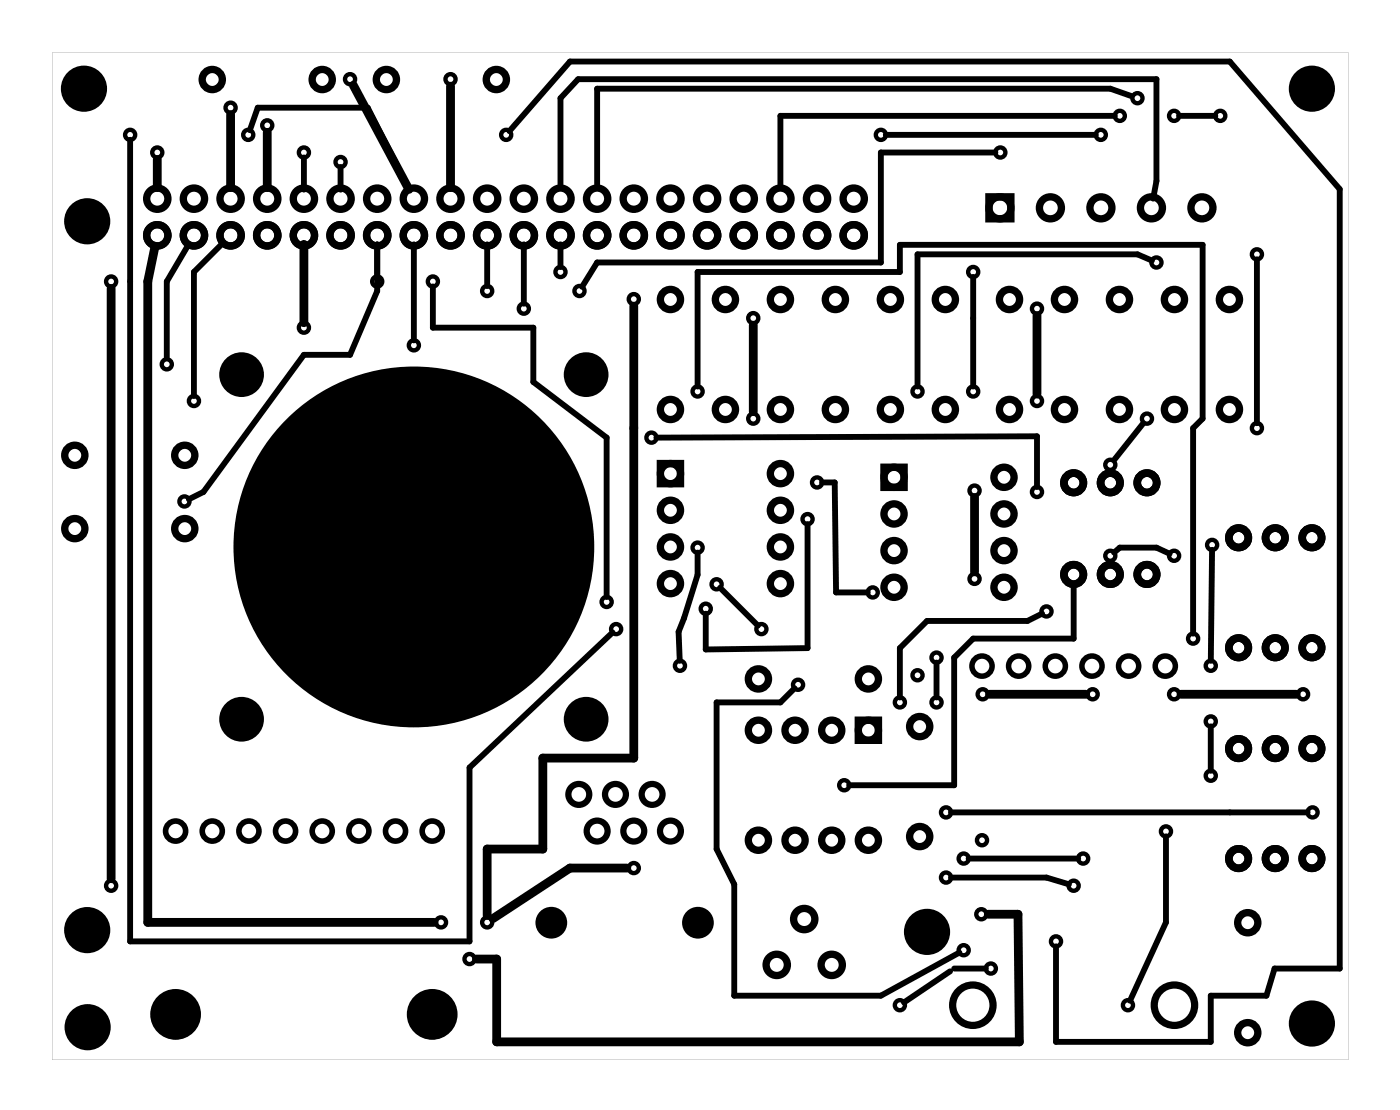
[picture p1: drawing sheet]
<svg xmlns="http://www.w3.org/2000/svg" width="97mm" height="77mm" viewBox="0 0 97 77" stroke-linecap="round" stroke-linejoin="round" font-family="sans-serif">
<path d="M3.6 3.6h89.8v69.8h-89.8zM3.6 3.6v69.8h89.8v-69.8z" fill="#000"/>
<g fill="none" stroke="#000" stroke-width=".39">
<circle cx="12.2" cy="57.6" r=".69"/>
<circle cx="14.7" cy="57.6" r=".69"/>
<circle cx="17.2" cy="57.6" r=".69"/>
<circle cx="19.8" cy="57.6" r=".69"/>
<circle cx="22.3" cy="57.6" r=".69"/>
<circle cx="24.9" cy="57.6" r=".69"/>
<circle cx="27.4" cy="57.6" r=".69"/>
<circle cx="29.9" cy="57.6" r=".69"/>
</g>
<g fill="none" stroke="#000" stroke-width=".51">
<path d="M68.5 13.6h1.6v1.6h-1.6zM45.8 32.1h1.4v1.4h-1.4zM61.3 32.4h1.4v1.4h-1.4zM59.5 49.9h1.4v1.4h-1.4z"/>
<circle cx="10.9" cy="13.8" r=".74"/>
<circle cx="10.9" cy="16.3" r=".74"/>
<circle cx="13.4" cy="13.8" r=".74"/>
<circle cx="13.4" cy="16.3" r=".74"/>
<circle cx="14.7" cy="5.5" r=".7"/>
<circle cx="16" cy="13.8" r=".74"/>
<circle cx="16" cy="16.3" r=".74"/>
<circle cx="18.5" cy="13.8" r=".74"/>
<circle cx="18.5" cy="16.3" r=".74"/>
<circle cx="21.1" cy="13.8" r=".74"/>
<circle cx="21.1" cy="16.3" r=".74"/>
<circle cx="22.3" cy="5.5" r=".7"/>
<circle cx="23.6" cy="13.8" r=".74"/>
<circle cx="23.6" cy="16.3" r=".74"/>
<circle cx="26.1" cy="13.8" r=".74"/>
<circle cx="26.1" cy="16.3" r=".74"/>
<circle cx="26.8" cy="5.5" r=".7"/>
<circle cx="28.7" cy="13.8" r=".74"/>
<circle cx="28.7" cy="16.3" r=".74"/>
<circle cx="31.2" cy="13.8" r=".74"/>
<circle cx="31.2" cy="16.3" r=".74"/>
<circle cx="33.8" cy="13.8" r=".74"/>
<circle cx="33.8" cy="16.3" r=".74"/>
<circle cx="34.4" cy="5.5" r=".7"/>
<circle cx="36.3" cy="13.8" r=".74"/>
<circle cx="36.3" cy="16.3" r=".74"/>
<circle cx="38.8" cy="13.8" r=".74"/>
<circle cx="38.8" cy="16.3" r=".74"/>
<circle cx="41.4" cy="13.8" r=".74"/>
<circle cx="41.4" cy="16.3" r=".74"/>
<circle cx="43.9" cy="13.8" r=".74"/>
<circle cx="43.9" cy="16.3" r=".74"/>
<circle cx="46.5" cy="13.8" r=".74"/>
<circle cx="46.5" cy="16.3" r=".74"/>
<circle cx="49" cy="13.8" r=".74"/>
<circle cx="49" cy="16.3" r=".74"/>
<circle cx="51.5" cy="13.8" r=".74"/>
<circle cx="51.5" cy="16.3" r=".74"/>
<circle cx="54.1" cy="13.8" r=".74"/>
<circle cx="54.1" cy="16.3" r=".74"/>
<circle cx="56.6" cy="13.8" r=".74"/>
<circle cx="56.6" cy="16.3" r=".74"/>
<circle cx="59.2" cy="13.8" r=".74"/>
<circle cx="59.2" cy="16.3" r=".74"/>
<circle cx="69.3" cy="14.4" r=".76"/>
<circle cx="72.8" cy="14.4" r=".76"/>
<circle cx="76.3" cy="14.4" r=".76"/>
<circle cx="79.8" cy="14.4" r=".76"/>
<circle cx="83.3" cy="14.4" r=".76"/>
<circle cx="5.2" cy="36.6" r=".7"/>
<circle cx="5.2" cy="31.5" r=".7"/>
<circle cx="12.8" cy="36.6" r=".7"/>
<circle cx="12.8" cy="31.5" r=".7"/>
<circle cx="46.5" cy="20.8" r=".7"/>
<circle cx="46.5" cy="28.4" r=".7"/>
<circle cx="46.5" cy="35.4" r=".7"/>
<circle cx="46.5" cy="37.9" r=".7"/>
<circle cx="46.5" cy="32.8" r=".7"/>
<circle cx="50.3" cy="20.8" r=".7"/>
<circle cx="50.3" cy="28.4" r=".7"/>
<circle cx="54.1" cy="37.9" r=".7"/>
<circle cx="54.1" cy="35.4" r=".7"/>
<circle cx="54.1" cy="32.8" r=".7"/>
<circle cx="54.1" cy="20.8" r=".7"/>
<circle cx="54.1" cy="28.4" r=".7"/>
<circle cx="57.9" cy="20.8" r=".7"/>
<circle cx="57.9" cy="28.4" r=".7"/>
<circle cx="61.7" cy="20.8" r=".7"/>
<circle cx="61.7" cy="28.4" r=".7"/>
<circle cx="62" cy="35.6" r=".7"/>
<circle cx="62" cy="38.1" r=".7"/>
<circle cx="62" cy="33.1" r=".7"/>
<circle cx="65.5" cy="20.8" r=".7"/>
<circle cx="65.5" cy="28.4" r=".7"/>
<circle cx="69.6" cy="35.6" r=".7"/>
<circle cx="69.6" cy="38.1" r=".7"/>
<circle cx="69.6" cy="33.1" r=".7"/>
<circle cx="70" cy="20.8" r=".7"/>
<circle cx="70" cy="28.4" r=".7"/>
<circle cx="73.8" cy="20.8" r=".7"/>
<circle cx="73.8" cy="28.4" r=".7"/>
<circle cx="77.6" cy="20.8" r=".7"/>
<circle cx="77.6" cy="28.4" r=".7"/>
<circle cx="81.4" cy="20.8" r=".7"/>
<circle cx="81.4" cy="28.4" r=".7"/>
<circle cx="85.2" cy="20.8" r=".7"/>
<circle cx="85.2" cy="28.4" r=".7"/>
<circle cx="46.5" cy="40.4" r=".7"/>
<circle cx="52.6" cy="50.6" r=".7"/>
<circle cx="52.6" cy="58.2" r=".7"/>
<circle cx="52.6" cy="47" r=".7"/>
<circle cx="54.1" cy="40.4" r=".7"/>
<circle cx="55.1" cy="50.6" r=".7"/>
<circle cx="55.1" cy="58.2" r=".7"/>
<circle cx="57.6" cy="50.6" r=".7"/>
<circle cx="57.6" cy="58.2" r=".7"/>
<circle cx="60.2" cy="50.6" r=".7"/>
<circle cx="60.2" cy="58.2" r=".7"/>
<circle cx="60.2" cy="47" r=".7"/>
<circle cx="62" cy="40.7" r=".7"/>
<circle cx="63.7" cy="50.3" r=".7"/>
<circle cx="63.7" cy="58" r=".7"/>
<circle cx="69.6" cy="40.7" r=".7"/>
<circle cx="12.2" cy="70.3" r="1.5"/>
<circle cx="29.9" cy="70.3" r="1.5"/>
<circle cx="53.8" cy="66.9" r=".74"/>
<circle cx="55.7" cy="63.7" r=".74"/>
<circle cx="57.6" cy="66.9" r=".74"/>
<circle cx="86.5" cy="63.9" r=".7"/>
<circle cx="86.5" cy="71.6" r=".7"/>
</g>
<g fill="none" stroke="#000" stroke-width=".38">
<circle cx="68" cy="46.2" r=".7"/>
<circle cx="70.6" cy="46.2" r=".7"/>
<circle cx="73.1" cy="46.2" r=".7"/>
<circle cx="75.7" cy="46.2" r=".7"/>
<circle cx="78.2" cy="46.2" r=".7"/>
<circle cx="80.7" cy="46.2" r=".7"/>
</g>
<g fill="none" stroke="#000" stroke-width=".43">
<circle cx="40.1" cy="55" r=".72"/>
<circle cx="41.4" cy="57.6" r=".72"/>
<circle cx="42.6" cy="55" r=".72"/>
<circle cx="43.9" cy="57.6" r=".72"/>
<circle cx="45.2" cy="55" r=".72"/>
<circle cx="46.5" cy="57.6" r=".72"/>
</g>
<g fill="#000">
<circle cx="5.8" cy="6.1" r="1.6"/>
<circle cx="6" cy="15.3" r="1.6"/>
<circle cx="90.9" cy="6.1" r="1.6"/>
<circle cx="16.7" cy="26" r="1.55"/>
<circle cx="28.7" cy="37.9" r="12.5"/>
<circle cx="40.6" cy="26" r="1.55"/>
<circle cx="16.7" cy="49.8" r="1.55"/>
<circle cx="40.6" cy="49.8" r="1.55"/>
<circle cx="6" cy="64.4" r="1.6"/>
<circle cx="6.1" cy="71.2" r="1.6"/>
<circle cx="12.2" cy="70.4" r="1.6"/>
<circle cx="29.9" cy="70.4" r="1.6"/>
<circle cx="38.2" cy="63.9" r="1.1"/>
<circle cx="48.4" cy="63.9" r="1.1"/>
<circle cx="64.2" cy="64.6" r="1.6"/>
<circle cx="90.9" cy="70.9" r="1.6"/>
</g>
<g fill="none" stroke="#000" stroke-width=".53">
<circle cx="74.4" cy="39.8" r=".67"/>
<circle cx="74.4" cy="33.5" r=".67"/>
<circle cx="76.9" cy="33.5" r=".67"/>
<circle cx="76.9" cy="39.8" r=".67"/>
<circle cx="79.5" cy="33.5" r=".67"/>
<circle cx="79.5" cy="39.8" r=".67"/>
<circle cx="85.8" cy="37.3" r=".67"/>
<circle cx="88.4" cy="37.3" r=".67"/>
<circle cx="90.9" cy="37.3" r=".67"/>
<circle cx="85.8" cy="44.9" r=".67"/>
<circle cx="85.8" cy="51.9" r=".67"/>
<circle cx="85.8" cy="59.5" r=".67"/>
<circle cx="88.4" cy="51.9" r=".67"/>
<circle cx="88.4" cy="44.9" r=".67"/>
<circle cx="88.4" cy="59.5" r=".67"/>
<circle cx="90.9" cy="59.5" r=".67"/>
<circle cx="90.9" cy="44.9" r=".67"/>
<circle cx="90.9" cy="51.9" r=".67"/>
</g>
<g fill="none" stroke="#000" stroke-width=".5">
<circle cx="67.4" cy="69.6" r="1.4"/>
<circle cx="81.4" cy="69.6" r="1.4"/>
</g>
<g fill="none" stroke="#000" stroke-width=".3">
<circle cx="7.7" cy="19.5" r=".35"/>
<circle cx="9" cy="9.3" r=".35"/>
<circle cx="10.9" cy="10.6" r=".35"/>
<circle cx="16" cy="7.5" r=".35"/>
<circle cx="17.2" cy="9.3" r=".35"/>
<circle cx="18.5" cy="8.7" r=".35"/>
<circle cx="21.1" cy="10.6" r=".35"/>
<circle cx="23.6" cy="11.2" r=".35"/>
<circle cx="24.3" cy="5.5" r=".35"/>
<circle cx="26.1" cy="19.5" r=".35"/>
<circle cx="30" cy="19.5" r=".35"/>
<circle cx="31.2" cy="5.5" r=".35"/>
<circle cx="35.1" cy="9.3" r=".35"/>
<circle cx="38.8" cy="18.8" r=".35"/>
<circle cx="61" cy="9.3" r=".35"/>
<circle cx="67.4" cy="18.8" r=".35"/>
<circle cx="69.3" cy="10.6" r=".35"/>
<circle cx="76.3" cy="9.3" r=".35"/>
<circle cx="77.6" cy="8" r=".35"/>
<circle cx="78.8" cy="6.8" r=".35"/>
<circle cx="80.1" cy="18.2" r=".35"/>
<circle cx="81.4" cy="8" r=".35"/>
<circle cx="84.6" cy="8" r=".35"/>
<circle cx="87.1" cy="17.6" r=".35"/>
<circle cx="11.6" cy="25.2" r=".35"/>
<circle cx="12.8" cy="34.7" r=".35"/>
<circle cx="13.4" cy="27.8" r=".35"/>
<circle cx="21.1" cy="22.7" r=".35"/>
<circle cx="28.7" cy="23.9" r=".35"/>
<circle cx="33.8" cy="20.2" r=".35"/>
<circle cx="36.3" cy="21.4" r=".35"/>
<circle cx="40.2" cy="20.2" r=".35"/>
<circle cx="43.9" cy="20.7" r=".35"/>
<circle cx="45.1" cy="30.3" r=".35"/>
<circle cx="48.3" cy="27.1" r=".35"/>
<circle cx="48.3" cy="37.9" r=".35"/>
<circle cx="52.2" cy="29" r=".35"/>
<circle cx="52.2" cy="22" r=".35"/>
<circle cx="56" cy="36" r=".35"/>
<circle cx="56.6" cy="33.4" r=".35"/>
<circle cx="63.6" cy="27.1" r=".35"/>
<circle cx="67.4" cy="27.1" r=".35"/>
<circle cx="67.5" cy="34" r=".35"/>
<circle cx="71.9" cy="34.1" r=".35"/>
<circle cx="71.9" cy="27.8" r=".35"/>
<circle cx="71.9" cy="21.4" r=".35"/>
<circle cx="76.9" cy="38.5" r=".35"/>
<circle cx="76.9" cy="32.2" r=".35"/>
<circle cx="79.5" cy="29" r=".35"/>
<circle cx="81.4" cy="38.5" r=".35"/>
<circle cx="84" cy="37.8" r=".35"/>
<circle cx="87.1" cy="29.7" r=".35"/>
<circle cx="42" cy="41.7" r=".35"/>
<circle cx="42.7" cy="43.6" r=".35"/>
<circle cx="47.1" cy="46.1" r=".35"/>
<circle cx="48.9" cy="42.2" r=".35"/>
<circle cx="49.7" cy="40.5" r=".35"/>
<circle cx="52.8" cy="43.6" r=".35"/>
<circle cx="55.3" cy="47.4" r=".35"/>
<circle cx="58.5" cy="54.4" r=".35"/>
<circle cx="60.5" cy="41" r=".35"/>
<circle cx="62.4" cy="48.7" r=".35"/>
<circle cx="63.6" cy="46.8" r=".35"/>
<circle cx="64.9" cy="45.6" r=".35"/>
<circle cx="64.9" cy="48.7" r=".35"/>
<circle cx="65.6" cy="56.3" r=".35"/>
<circle cx="66.8" cy="59.5" r=".35"/>
<circle cx="67.5" cy="40.1" r=".35"/>
<circle cx="68" cy="58.2" r=".35"/>
<circle cx="68.1" cy="48.1" r=".35"/>
<circle cx="72.5" cy="42.4" r=".35"/>
<circle cx="75.1" cy="59.5" r=".35"/>
<circle cx="75.7" cy="48.1" r=".35"/>
<circle cx="80.8" cy="57.6" r=".35"/>
<circle cx="81.4" cy="48.1" r=".35"/>
<circle cx="82.7" cy="44.2" r=".35"/>
<circle cx="83.9" cy="50" r=".35"/>
<circle cx="83.9" cy="53.7" r=".35"/>
<circle cx="83.9" cy="46.1" r=".35"/>
<circle cx="90.3" cy="48.1" r=".35"/>
<circle cx="91" cy="56.3" r=".35"/>
<circle cx="7.7" cy="61.4" r=".35"/>
<circle cx="30.6" cy="63.9" r=".35"/>
<circle cx="32.5" cy="66.4" r=".35"/>
<circle cx="33.8" cy="63.9" r=".35"/>
<circle cx="43.9" cy="60.1" r=".35"/>
<circle cx="62.4" cy="69.6" r=".35"/>
<circle cx="65.6" cy="60.8" r=".35"/>
<circle cx="66.8" cy="65.8" r=".35"/>
<circle cx="68" cy="63.3" r=".35"/>
<circle cx="68.7" cy="67.1" r=".35"/>
<circle cx="73.2" cy="65.2" r=".35"/>
<circle cx="74.4" cy="61.4" r=".35"/>
<circle cx="78.2" cy="69.6" r=".35"/>
</g>
<g fill="none" stroke="#000" stroke-width=".61">
<path d="M7.7 20v40.9M10.7 17.1l-.5 2.4v44.4h19.9M10.9 11v2M16 7.9v5.1M18.5 9.2v3.8M21.1 16.9v5.5M24.5 5.9l3.8 7.2M31.2 6v7M43.9 21.2v31.3h-6.3v6.3h-3.8v4.6M52.2 22.5v6M67.5 34.5v5.1M71.9 21.9v5.4"/>
<path d="M68.6 48.1h6.6M81.8 48.1h8M43.4 60.1h-3.9l-5.3 3.5M68.5 63.3h2l.1 8.9h-36.2v-5.8h-1.4"/>
</g>
<g fill="none" stroke="#000" stroke-width=".41">
<path d="M9 9.7v55.5h23.5v-12l9.9-9.4M13.1 17l-1.5 2.5v5.3M15.4 16.8l-2 2v8.6M17.3 9l.6-1.5h7.6l2.9 5.7M21.1 10.9v2.2M23.6 11.6v1.5M26.1 16.9v3.3l-1.8 4.4h-3.2l-7 9.5-1 .5M28.7 16.9v6.7M30 19.8v2.9h7v3.8l5 3.8v11.1M33.8 16.9v2.9M35.3 9.1l4.2-4.8h45.7l7.6 8.8v54h-4.5l-.5 1.9h-3.9v3.2h-10.7v-6.6M36.3 16.9v4.1"/>
<path d="M38.8 13v-6.2l1.3-1.3h40v7l-.2 1.3M38.8 16.9v1.6M61.4 9.3h14.5M67.4 19.2v7.6M69 10.6h-8v7.6h-19.6l-1.1 1.7M77.3 8h-23.2v5M78.4 6.6l-1.5-.5h-35.5v6.9M79.8 18.1l-1-.5h-15.2v9.2M81.7 8h2.5M87.1 18v11.3M45.5 30.3l26.4-.1v3.5M48.3 26.8v-8h14.1v-1.8h20.9v12l-.6 .7v14.2"/>
<path d="M48.3 38.3v1.5l-1.3 4 .1 2M56 36.3v8.6l-7.1 .1v-2.5M57 33.4h.8l.1 7.6h2.2M77.2 38.3l.4-.4h2.5l1 .5M79.2 29.4l-2 2.4M84 38.1l-.1 7.7M49.9 40.7l2.6 2.6M55.1 47.7l-1 1h-4.4v10.1l1.2 2.5v7.7h10.1l5.5-3M64.9 45.9v2.4M65.9 56.3h24.7M67.1 59.5h7.6M72.2 42.5l-1 .5h-7l-1.8 1.9v3.4"/>
<path d="M74.4 40.5v3.7h-7l-1.3 1.4v8.8h-7.3M80.8 57.9v6l-2.5 5.4M83.9 50.3v3.1M65.8 67.3l-3.2 2.2M65.9 60.8h6.6l1.6 .5M66.1 67.1h2.2"/>
</g>
</svg>
